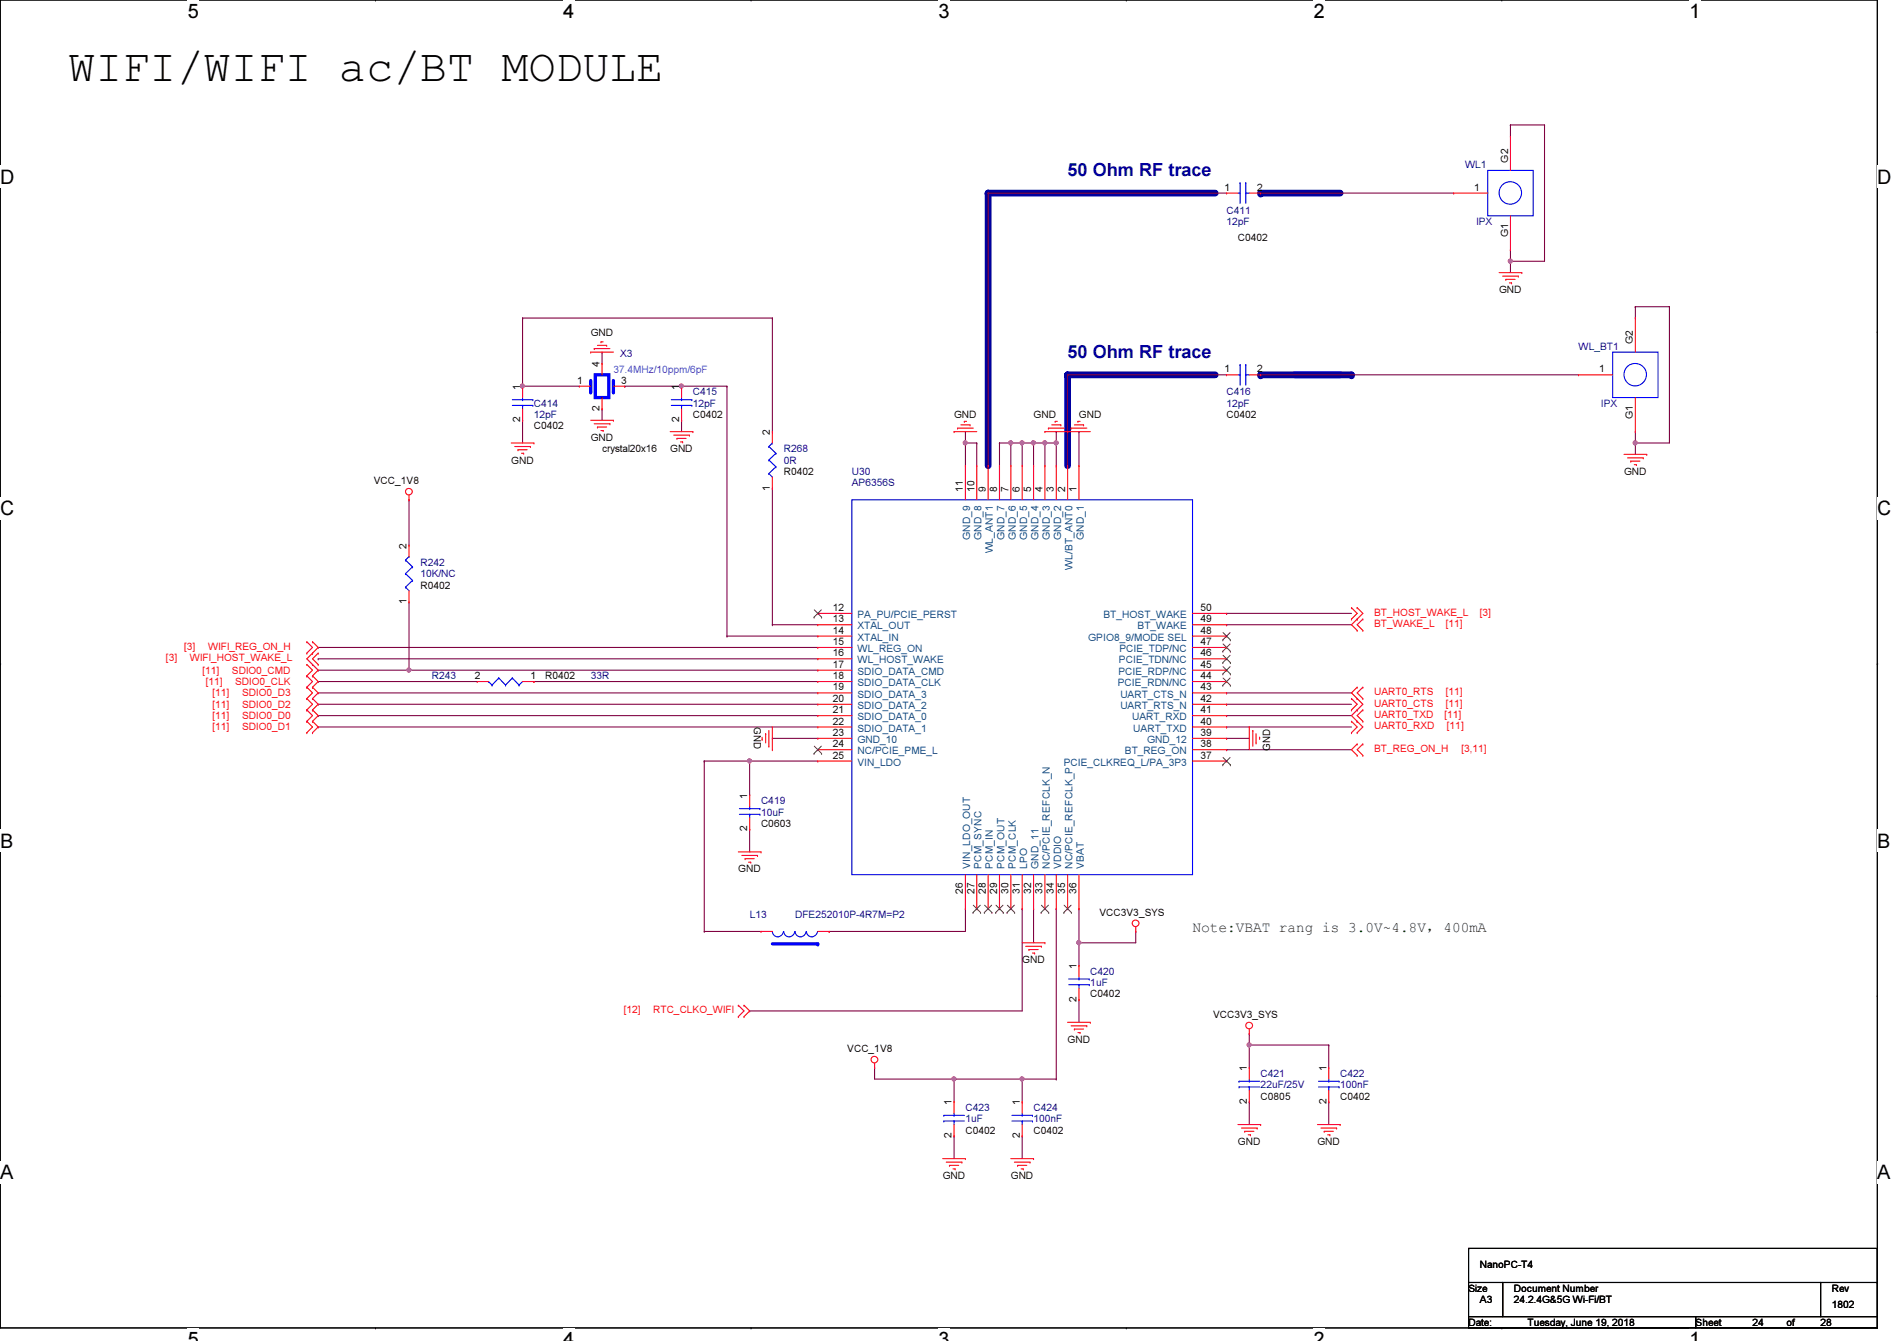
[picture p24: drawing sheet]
<svg xmlns="http://www.w3.org/2000/svg" width="297mm" height="210mm" viewBox="0 0 297 210" stroke-linecap="round" stroke-linejoin="round" font-family="sans-serif">
<defs><g id="words">
<text font-size="7.1" x="10.7" y="12.7">WIFI/WIFI ac/BT MODULE</text>
<g font-size="3.1">
<text x="29.4" y="2.8">5</text>
<text x="88.2" y="2.8">4</text>
<text x="147" y="2.8">3</text>
<text x="205.7" y="2.8">2</text>
<text x="264.5" y="2.8">1</text>
<text x="0" y="28.7">D</text>
<text x="294" y="28.7">D</text>
<text x="0" y="80.7">C</text>
<text x="294" y="80.7">C</text>
<text x="0" y="132.7">B</text>
<text x="294" y="132.7">B</text>
<text x="0" y="184.6">A</text>
<text x="294" y="184.6">A</text>
<text x="29.4" y="210.7">5</text>
<text x="88.2" y="210.7">4</text>
<text x="147" y="210.7">3</text>
<text x="205.7" y="210.7">2</text>
<text x="264.5" y="210.7">1</text>
</g>
<g font-size="2.8" fill="#000080">
<text x="167.2" y="27.5">50 Ohm RF trace</text>
<text x="167.2" y="56">50 Ohm RF trace</text>
</g>
<text font-size="2.3" fill="#004000" x="186.7" y="145.9">Note:VBAT rang is 3.0V~4.8V，400mA</text>
<g font-size="1.6">
<text x="191.7" y="29.8">1</text>
<text x="196.8" y="29.8">2</text>
<text x="230.8" y="29.8">1</text>
<text x="236.1" y="25.4" transform="rotate(-90 236.1 25.4)">G2</text>
<text x="193.8" y="37.7">C0402</text>
<text x="236.1" y="37.2" transform="rotate(-90 236.1 37.2)">G1</text>
<text x="234.7" y="45.9">GND</text>
<text x="92.5" y="52.7">GND</text>
<text x="255.7" y="53.9" transform="rotate(-90 255.7 53.9)">G2</text>
<text x="93.9" y="57.4" transform="rotate(-90 93.9 57.4)">4</text>
<text x="191.7" y="58.3">1</text>
<text x="196.8" y="58.3">2</text>
<text x="250.4" y="58.3">1</text>
<text x="81.4" y="61" transform="rotate(-90 81.4 61)">1</text>
<text x="90.4" y="60.1">1</text>
<text x="93.9" y="64.3" transform="rotate(-90 93.9 64.3)">2</text>
<text x="97.3" y="60.1">3</text>
<text x="106.3" y="61" transform="rotate(-90 106.3 61)">1</text>
<text x="108.5" y="65.4">C0402</text>
<text x="149.4" y="65.4">GND</text>
<text x="161.8" y="65.4">GND</text>
<text x="168.9" y="65.4">GND</text>
<text x="192.1" y="65.4">C0402</text>
<text x="255.7" y="65.6" transform="rotate(-90 255.7 65.6)">G1</text>
<text x="81.4" y="66.1" transform="rotate(-90 81.4 66.1)">2</text>
<text x="83.6" y="67.2">C0402</text>
<text x="92.5" y="69">GND</text>
<text x="94.3" y="70.8">crystal20x16</text>
<text x="104.9" y="70.8">GND</text>
<text x="106.3" y="66.1" transform="rotate(-90 106.3 66.1)">2</text>
<text x="120.6" y="68.1" transform="rotate(-90 120.6 68.1)">2</text>
<text x="58.5" y="75.8">VCC_1V8</text>
<text x="80" y="72.6">GND</text>
<text x="120.6" y="76.8" transform="rotate(-90 120.6 76.8)">1</text>
<text x="122.7" y="74.3">R0402</text>
<text x="150.8" y="77" transform="rotate(-90 150.8 77)">11</text>
<text x="152.6" y="77" transform="rotate(-90 152.6 77)">10</text>
<text x="154.3" y="77" transform="rotate(-90 154.3 77)">9</text>
<text x="156.1" y="77" transform="rotate(-90 156.1 77)">8</text>
<text x="157.9" y="77" transform="rotate(-90 157.9 77)">7</text>
<text x="159.7" y="77" transform="rotate(-90 159.7 77)">6</text>
<text x="161.5" y="77" transform="rotate(-90 161.5 77)">5</text>
<text x="163.2" y="77" transform="rotate(-90 163.2 77)">4</text>
<text x="165" y="77" transform="rotate(-90 165 77)">3</text>
<text x="166.8" y="77" transform="rotate(-90 166.8 77)">2</text>
<text x="168.6" y="77" transform="rotate(-90 168.6 77)">1</text>
<text x="254.3" y="74.3">GND</text>
<text x="63.7" y="85.9" transform="rotate(-90 63.7 85.9)">2</text>
<text x="63.7" y="94.6" transform="rotate(-90 63.7 94.6)">1</text>
<text x="65.8" y="92.1">R0402</text>
<text x="130.4" y="95.6">12</text>
<text x="188" y="95.6">50</text>
<text x="130.4" y="97.4">13</text>
<text x="130.4" y="99.2">14</text>
<text x="130.4" y="101">15</text>
<text x="188" y="101">47</text>
<text x="188" y="99.2">48</text>
<text x="188" y="97.4">49</text>
<text x="74.4" y="106.3">2</text>
<text x="83.1" y="106.3">1</text>
<text x="85.4" y="106.3">R0402</text>
<text x="130.4" y="106.3">18</text>
<text x="130.4" y="104.5">17</text>
<text x="130.4" y="102.7">16</text>
<text x="188" y="106.3">44</text>
<text x="188" y="104.5">45</text>
<text x="188" y="102.7">46</text>
<text x="118" y="113.8" transform="rotate(90 118 113.8)">GND</text>
<text x="130.4" y="113.4">22</text>
<text x="130.4" y="108.1">19</text>
<text x="130.4" y="109.9">20</text>
<text x="130.4" y="111.6">21</text>
<text x="188" y="113.4">40</text>
<text x="188" y="109.9">42</text>
<text x="188" y="108.1">43</text>
<text x="188" y="111.6">41</text>
<text x="130.4" y="118.7">25</text>
<text x="130.4" y="117">24</text>
<text x="130.4" y="115.2">23</text>
<text x="188" y="118.7">37</text>
<text x="188" y="115.2">39</text>
<text x="188" y="117">38</text>
<text x="198.9" y="117.5" transform="rotate(-90 198.9 117.5)">GND</text>
<text x="117" y="125" transform="rotate(-90 117 125)">1</text>
<text x="117" y="130.1" transform="rotate(-90 117 130.1)">2</text>
<text x="119.2" y="129.5">C0603</text>
<text x="115.6" y="136.6">GND</text>
<text x="150.8" y="139.9" transform="rotate(-90 150.8 139.9)">26</text>
<text x="152.6" y="139.9" transform="rotate(-90 152.6 139.9)">27</text>
<text x="154.3" y="139.9" transform="rotate(-90 154.3 139.9)">28</text>
<text x="156.1" y="139.9" transform="rotate(-90 156.1 139.9)">29</text>
<text x="157.9" y="139.9" transform="rotate(-90 157.9 139.9)">30</text>
<text x="159.7" y="139.9" transform="rotate(-90 159.7 139.9)">31</text>
<text x="161.5" y="139.9" transform="rotate(-90 161.5 139.9)">32</text>
<text x="163.2" y="139.9" transform="rotate(-90 163.2 139.9)">33</text>
<text x="165" y="139.9" transform="rotate(-90 165 139.9)">34</text>
<text x="166.8" y="139.9" transform="rotate(-90 166.8 139.9)">35</text>
<text x="168.6" y="139.9" transform="rotate(-90 168.6 139.9)">36</text>
<text x="172.2" y="143.3">VCC3V3_SYS</text>
<text x="160.1" y="150.8">GND</text>
<text x="168.6" y="151.7" transform="rotate(-90 168.6 151.7)">1</text>
<text x="168.6" y="156.8" transform="rotate(-90 168.6 156.8)">2</text>
<text x="170.7" y="156.1">C0402</text>
<text x="189.9" y="159.3">VCC3V3_SYS</text>
<text x="132.7" y="164.7">VCC_1V8</text>
<text x="167.2" y="163.2">GND</text>
<text x="195.2" y="167.7" transform="rotate(-90 195.2 167.7)">1</text>
<text x="207.7" y="167.7" transform="rotate(-90 207.7 167.7)">1</text>
<text x="149" y="173" transform="rotate(-90 149 173)">1</text>
<text x="159.7" y="173" transform="rotate(-90 159.7 173)">1</text>
<text x="195.2" y="172.8" transform="rotate(-90 195.2 172.8)">2</text>
<text x="197.4" y="172.1">C0805</text>
<text x="207.7" y="172.8" transform="rotate(-90 207.7 172.8)">2</text>
<text x="209.8" y="172.1">C0402</text>
<text x="149" y="178.1" transform="rotate(-90 149 178.1)">2</text>
<text x="151.2" y="177.5">C0402</text>
<text x="159.7" y="178.1" transform="rotate(-90 159.7 178.1)">2</text>
<text x="161.8" y="177.5">C0402</text>
<text x="193.8" y="179.2">GND</text>
<text x="206.3" y="179.2">GND</text>
<text x="147.6" y="184.6">GND</text>
<text x="158.3" y="184.6">GND</text>
<text x="230" y="202.2">Size</text>
<text x="231.7" y="198.5">NanoPC-T4</text>
<text x="231.7" y="204">A3</text>
<text x="237.1" y="204">24.2.4G&amp;5G Wi-Fi/BT</text>
<text x="237.1" y="202.2">Document Number</text>
<text x="286.8" y="202.2">Rev</text>
<text x="230" y="207.5">Date:</text>
<text x="239.2" y="207.5">Tuesday, June 19, 2018</text>
<text x="265.5" y="207.5">Sheet</text>
<text x="274.4" y="207.5">24</text>
<text x="279.7" y="207.5">of</text>
<text x="285.1" y="207.5">28</text>
<text x="286.8" y="204.7">1802</text>
</g>
<g font-size="1.6" fill="#000080">
<text x="229.4" y="26.3">WL1</text>
<text x="192.1" y="33.4">C411</text>
<text x="192.1" y="35.2">12pF</text>
<text x="231.2" y="35.2">IPX</text>
<text x="97.1" y="55.8">X3</text>
<text x="247.2" y="54.8">WL_BT1</text>
<text x="83.6" y="63.7">C414</text>
<text x="83.6" y="65.4">12pF</text>
<text x="108.5" y="61.9">C415</text>
<text x="108.5" y="63.7">12pF</text>
<text x="192.1" y="61.9">C416</text>
<text x="192.1" y="63.7">12pF</text>
<text x="250.7" y="63.7">IPX</text>
<text x="122.7" y="70.8">R268</text>
<text x="122.7" y="72.6">0R</text>
<text x="133.4" y="74.3">U30</text>
<text x="133.4" y="76.1">AP6356S</text>
<text x="65.8" y="88.6">R242</text>
<text x="65.8" y="90.3">10K/NC</text>
<text x="67.6" y="106.3">R243</text>
<text x="92.5" y="106.3">33R</text>
<text x="119.2" y="125.9">C419</text>
<text x="119.2" y="127.7">10uF</text>
<text x="117.4" y="143.7">L13</text>
<text x="124.5" y="143.7">DFE252010P-4R7M=P2</text>
<text x="170.7" y="152.6">C420</text>
<text x="170.7" y="154.3">1uF</text>
<text x="151.2" y="173.9">C423</text>
<text x="161.8" y="173.9">C424</text>
<text x="197.4" y="168.6">C421</text>
<text x="197.4" y="170.3">22uF/25V</text>
<text x="209.8" y="168.6">C422</text>
<text x="209.8" y="170.3">100nF</text>
<text x="151.2" y="175.7">1uF</text>
<text x="161.8" y="175.7">100nF</text>
</g>
<text font-size="1.6" fill="#8000ff" x="96.1" y="58.3">37.4MHz/10ppm/6pF</text>
<g font-size="1.6" fill="#004080">
<text x="151.9" y="84.5" transform="rotate(-90 151.9 84.5)">GND_9</text>
<text x="153.7" y="84.5" transform="rotate(-90 153.7 84.5)">GND_8</text>
<text x="155.5" y="86.6" transform="rotate(-90 155.5 86.6)">WL_ANT1</text>
<text x="157.3" y="84.5" transform="rotate(-90 157.3 84.5)">GND_7</text>
<text x="159" y="84.5" transform="rotate(-90 159 84.5)">GND_6</text>
<text x="160.8" y="84.5" transform="rotate(-90 160.8 84.5)">GND_5</text>
<text x="162.6" y="84.5" transform="rotate(-90 162.6 84.5)">GND_4</text>
<text x="164.4" y="84.5" transform="rotate(-90 164.4 84.5)">GND_3</text>
<text x="166.2" y="84.5" transform="rotate(-90 166.2 84.5)">GND_2</text>
<text x="167.9" y="89.2" transform="rotate(-90 167.9 89.2)">WL/BT_ANT0</text>
<text x="169.7" y="84.5" transform="rotate(-90 169.7 84.5)">GND_1</text>
<text x="134.3" y="98.5">XTAL_OUT</text>
<text x="134.3" y="100.3">XTAL_IN</text>
<text x="134.3" y="96.7">PA_PU/PCIE_PERST</text>
<text x="170.4" y="100.3">GPIO8_9/MODE SEL</text>
<text x="172.8" y="96.7">BT_HOST_WAKE</text>
<text x="178.1" y="98.5">BT_WAKE</text>
<text x="134.3" y="107.4">SDIO_DATA_CLK</text>
<text x="134.3" y="105.6">SDIO_DATA_CMD</text>
<text x="134.3" y="103.8">WL_HOST_WAKE</text>
<text x="134.3" y="102.1">WL_REG_ON</text>
<text x="175" y="107.4">PCIE_RDN/NC</text>
<text x="175.1" y="105.6">PCIE_RDP/NC</text>
<text x="175.2" y="103.8">PCIE_TDN/NC</text>
<text x="175.3" y="102.1">PCIE_TDP/NC</text>
<text x="134.3" y="109.2">SDIO_DATA_3</text>
<text x="134.3" y="111">SDIO_DATA_2</text>
<text x="134.3" y="112.7">SDIO_DATA_0</text>
<text x="175.4" y="111">UART_RTS_N</text>
<text x="175.4" y="109.2">UART_CTS_N</text>
<text x="177.3" y="112.7">UART_RXD</text>
<text x="134.3" y="119.8">VIN_LDO</text>
<text x="134.3" y="114.5">SDIO_DATA_1</text>
<text x="134.3" y="118.1">NC/PCIE_PME_L</text>
<text x="134.3" y="116.3">GND_10</text>
<text x="166.6" y="119.8">PCIE_CLKREQ_L/PA_3P3</text>
<text x="176.1" y="118.1">BT_REG_ON</text>
<text x="177.5" y="114.5">UART_TXD</text>
<text x="179.6" y="116.3">GND_12</text>
<text x="151.9" y="136" transform="rotate(-90 151.9 136)">VIN_LDO_OUT</text>
<text x="153.7" y="136" transform="rotate(-90 153.7 136)">PCM_SYNC</text>
<text x="155.5" y="136" transform="rotate(-90 155.5 136)">PCM_IN</text>
<text x="157.3" y="136" transform="rotate(-90 157.3 136)">PCM_OUT</text>
<text x="159" y="136" transform="rotate(-90 159 136)">PCM_CLK</text>
<text x="160.8" y="136" transform="rotate(-90 160.8 136)">LPO</text>
<text x="162.6" y="136" transform="rotate(-90 162.6 136)">GND_11</text>
<text x="164.4" y="136" transform="rotate(-90 164.4 136)">NC/PCIE_REFCLK_N</text>
<text x="166.2" y="136" transform="rotate(-90 166.2 136)">VDDIO</text>
<text x="167.9" y="136" transform="rotate(-90 167.9 136)">NC/PCIE_REFCLK_P</text>
<text x="169.7" y="136" transform="rotate(-90 169.7 136)">VBAT</text>
</g>
<g font-size="1.6" fill="#f00">
<text x="28.8" y="101.7">[3]</text>
<text x="32.6" y="101.7">WIFI_REG_ON_H</text>
<text x="215.2" y="98.2">BT_WAKE_L</text>
<text x="215.2" y="96.4">BT_HOST_WAKE_L</text>
<text x="226.4" y="98.2">[11]</text>
<text x="231.7" y="96.4">[3]</text>
<text x="26" y="103.5">[3]</text>
<text x="29.7" y="103.5">WIFI_HOST_WAKE_L</text>
<text x="31.7" y="105.5">[11]</text>
<text x="32.2" y="107.2">[11]</text>
<text x="36.3" y="105.5">SDIO0_CMD</text>
<text x="36.8" y="107.2">SDIO0_CLK</text>
<text x="33.3" y="112.6">[11]</text>
<text x="33.3" y="110.8">[11]</text>
<text x="33.3" y="109">[11]</text>
<text x="37.9" y="112.6">SDIO0_D0</text>
<text x="37.9" y="110.8">SDIO0_D2</text>
<text x="37.9" y="109">SDIO0_D3</text>
<text x="215.2" y="108.8">UART0_RTS</text>
<text x="215.2" y="110.6">UART0_CTS</text>
<text x="215.2" y="112.4">UART0_TXD</text>
<text x="226.2" y="112.4">[11]</text>
<text x="226.4" y="108.8">[11]</text>
<text x="226.4" y="110.6">[11]</text>
<text x="33.3" y="114.3">[11]</text>
<text x="37.9" y="114.3">SDIO0_D1</text>
<text x="215.2" y="117.7">BT_REG_ON_H</text>
<text x="215.2" y="114.2">UART0_RXD</text>
<text x="226.6" y="114.2">[11]</text>
<text x="228.9" y="117.7">[3,11]</text>
<text x="97.7" y="158.6">[12]</text>
<text x="102.3" y="158.6">RTC_CLKO_WIFI</text>
</g>
</g></defs>
<path d="M0 0h294v207.9h-294z" fill="none" stroke="#000" stroke-width=".17"/>
<g fill="#fff">
<path d="M29.4 0h1.8v3.5h-1.8z"/>
<path d="M29.4 207.9h1.8v2h-1.8z"/>
</g>
<path d="M58.8 0h.1M58.8 207.9h.1" fill="none" stroke="#000" stroke-width=".17"/>
<g fill="#fff">
<path d="M88.2 0h1.7v3.5h-1.7z"/>
<path d="M88.2 207.9h1.7v2h-1.7z"/>
</g>
<path d="M117.6 0h.1M117.6 207.9h.1" fill="none" stroke="#000" stroke-width=".17"/>
<g fill="#fff">
<path d="M147 0h1.7v3.5h-1.7z"/>
<path d="M147 207.9h1.7v2h-1.7z"/>
</g>
<path d="M176.4 0h.1M176.4 207.9h.1" fill="none" stroke="#000" stroke-width=".17"/>
<g fill="#fff">
<path d="M205.7 0h1.8v3.5h-1.8z"/>
<path d="M205.7 207.9h1.8v2h-1.8z"/>
</g>
<path d="M235.2 0h.1M235.2 207.9h.1" fill="none" stroke="#000" stroke-width=".17"/>
<g fill="#fff">
<path d="M264.5 0h1.8v3.5h-1.8z"/>
<path d="M264.5 207.9h1.8v2h-1.8z"/>
<path d="M0 26h2.3v3.4h-2.3z"/>
<path d="M294 26h2.2v3.4h-2.2z"/>
<path d="M0 77.9h2.3v3.5h-2.3z"/>
<path d="M294 77.9h2.2v3.5h-2.2z"/>
</g>
<path d="M0 51.9h.1M294 51.9h.1" fill="none" stroke="#000" stroke-width=".17"/>
<g fill="#fff">
<path d="M0 129.9h2.1v3.4h-2.1z"/>
<path d="M294 129.9h2v3.4h-2z"/>
</g>
<path d="M0 103.9h.1M294 103.9h.1" fill="none" stroke="#000" stroke-width=".17"/>
<path d="M0 103.9h.1M294 103.9h.1" fill="none" stroke="#000" stroke-width=".16"/>
<g fill="#fff">
<path d="M0 181.8h2.1v3.5h-2.1z"/>
<path d="M294 181.8h2v3.5h-2z"/>
</g>
<path d="M0 155.9h.1M294 155.9h.1" fill="none" stroke="#000" stroke-width=".17"/>
<path d="M197.4 30.2h12.4" fill="none" stroke="#0000a0" stroke-width="1.1"/>
<circle cx="197.4" cy="30.2" r=".53" fill="#0000a0"/>
<path d="M154.7 30.2h35.6" fill="none" stroke="#0000a0" stroke-width="1.1"/>
<circle cx="154.7" cy="30.2" r=".53" fill="#0000a0"/>
<path d="M167.2 58.7v14.2" fill="none" stroke="#0000a0" stroke-width="1.1"/>
<circle cx="167.2" cy="58.7" r=".53" fill="#0000a0"/>
<path d="M167.2 58.7h23.1" fill="none" stroke="#0000a0" stroke-width="1.1"/>
<circle cx="167.2" cy="58.7" r=".53" fill="#0000a0"/>
<path d="M197.4 58.7h12.4" fill="none" stroke="#0000a0" stroke-width="1.1"/>
<circle cx="197.4" cy="58.7" r=".53" fill="#0000a0"/>
<path d="M154.7 30.2v42.7" fill="none" stroke="#0000a0" stroke-width="1.1"/>
<circle cx="154.7" cy="30.2" r=".53" fill="#0000a0"/>
<path d="M202.7 58.7h8.9" fill="none" stroke="#0000a0" stroke-width="1.1"/>
<circle cx="211.6" cy="58.7" r=".53" fill="#0000a0"/>
<g fill="none" stroke="#800040" stroke-width=".17">
<path d="M154.7 30.2h.1M154.7 30.2h37.4M154.7 30.2v42.7M156.5 69.3h.1M156.5 69.3v3.6M156.5 69.3h1.8M113.8 99.6h.1M113.8 99.6h14.3M192.1 97.8h.1M192.1 96h.1M192.1 97.8h19.5M192.1 96h19.5"/>
<path d="M168.9 156.5h.1M168.9 147.6h.1M168.9 147.6v3.5M168.9 156.5v3.5"/>
</g>
<circle cx="158.3" cy="69.3" r=".32" fill="#f0f"/>
<circle cx="158.3" cy="69.3" r=".32" fill="none" stroke="#f0f" stroke-width=".17"/>
<path d="M165.4 69.3h.1M165.4 69.3v3.6M195.6 163.6h.1M195.6 163.6v3.5M195.6 163.6h12.5" fill="none" stroke="#800040" stroke-width=".17"/>
<circle cx="195.6" cy="163.5" r=".32" fill="#f0f"/>
<circle cx="195.6" cy="163.5" r=".32" fill="none" stroke="#f0f" stroke-width=".17"/>
<path d="M163.6 69.3h.1M163.6 69.3v3.6M163.6 69.3h1.8M195.6 172.5h.1M195.6 172.5v3.5M208.1 172.5h.1M208.1 172.5v3.5" fill="none" stroke="#800040" stroke-width=".17"/>
<circle cx="165.4" cy="69.3" r=".32" fill="#f0f"/>
<circle cx="165.4" cy="69.3" r=".32" fill="none" stroke="#f0f" stroke-width=".17"/>
<circle cx="163.6" cy="69.3" r=".32" fill="#f0f"/>
<circle cx="163.6" cy="69.3" r=".32" fill="none" stroke="#f0f" stroke-width=".17"/>
<path d="M161.8 69.3h.1M161.8 69.3v3.6M120.9 97.8h.1M120.9 97.8h7.2" fill="none" stroke="#800040" stroke-width=".17"/>
<circle cx="161.8" cy="69.3" r=".32" fill="#f0f"/>
<circle cx="161.8" cy="69.3" r=".32" fill="none" stroke="#f0f" stroke-width=".17"/>
<path d="M160.1 69.3h.1M160.1 69.3v3.6M161.8 69.3h.1M161.8 69.3h1.8" fill="none" stroke="#800040" stroke-width=".17"/>
<circle cx="160" cy="69.3" r=".32" fill="#f0f"/>
<circle cx="160" cy="69.3" r=".32" fill="none" stroke="#f0f" stroke-width=".17"/>
<g fill="none" stroke="#800040" stroke-width=".17">
<path d="M167.2 58.7h.1M167.2 58.7h24.9M167.2 58.7v14.2M151.2 67.6h.1M151.2 67.6v1.7M158.3 69.3h.1M158.3 69.3h3.5M158.3 69.3v3.6M160.1 69.3h.1M165.4 67.6h.1M165.4 67.6v1.7M168.9 67.6h.1"/>
<path d="M168.9 67.6v5.3M117.4 129.8h.1M117.4 129.8v3.5M151.2 142.2h.1M151.2 142.2v3.6M161.8 142.2h.1M161.8 142.2v5.4M168.9 147.6h.1M177.8 145.8h.1M177.8 145.8v1.8h-8.9M149.4 177.8h.1M149.4 177.8v3.6"/>
<path d="M160.1 177.8h.1M160.1 177.8v3.6M195.6 161.8h.1M195.6 161.8v1.8M208.1 163.6h.1M208.1 163.6v3.5"/>
</g>
<circle cx="151.1" cy="69.3" r=".32" fill="#f0f"/>
<circle cx="151.1" cy="69.3" r=".32" fill="none" stroke="#f0f" stroke-width=".17"/>
<g fill="none" stroke="#800040" stroke-width=".17">
<path d="M151.2 69.3h.1M151.2 69.3h1.7M151.2 69.3v3.6M152.9 69.3h.1M152.9 69.3v3.6M49.8 101.3h.1M49.8 103.1h.1M49.8 110.2h.1M49.8 108.5h.1M49.8 112h.1M49.8 113.8h.1M49.8 101.3h78.3"/>
<path d="M49.8 103.1h78.3M49.8 110.2h78.3M49.8 108.5h78.3M49.8 112h78.3M49.8 113.8h78.3M64 104.9h.1M64 104.9h64.1M83.6 106.7h.1M83.6 106.7h44.5M110.3 119.1h.1M110.3 119.1v26.7M110.3 119.1h17.8"/>
<path d="M117.4 119.1h.1M117.4 119.1v5.4M120.9 115.6h.1M120.9 115.6h7.2M110.3 145.8h.1M110.3 145.8h8.9"/>
</g>
<circle cx="117.4" cy="119.1" r=".32" fill="#f0f"/>
<circle cx="117.4" cy="119.1" r=".32" fill="none" stroke="#f0f" stroke-width=".17"/>
<path d="M117.4 158.2h.1M160.1 142.2h.1M160.1 142.2v16h-42.7M165.4 142.2h.1M165.4 142.2v26.7M168.9 142.2h.1M168.9 142.2v5.4" fill="none" stroke="#800040" stroke-width=".17"/>
<circle cx="168.9" cy="147.5" r=".32" fill="#f0f"/>
<circle cx="168.9" cy="147.5" r=".32" fill="none" stroke="#f0f" stroke-width=".17"/>
<g fill="none" stroke="#800040" stroke-width=".17">
<path d="M192.1 117.3h.1M192.1 115.6h.1M192.1 112h.1M192.1 113.8h.1M192.1 110.2h.1M192.1 108.5h.1M192.1 117.3h19.5M192.1 115.6h3.5M192.1 112h19.5M192.1 113.8h19.5M192.1 110.2h19.5M192.1 108.5h19.5"/>
<path d="M129.8 145.8h.1M129.8 145.8h21.4M136.9 167.1h.1M136.9 167.1v1.8h12.5M149.4 168.9h.1M149.4 168.9v3.6"/>
</g>
<circle cx="149.4" cy="168.9" r=".32" fill="#f0f"/>
<circle cx="149.4" cy="168.9" r=".32" fill="none" stroke="#f0f" stroke-width=".17"/>
<path d="M81.8 49.8h.1M81.8 49.8v10.7M81.8 65.8h.1M81.8 65.8v3.5M106.7 65.8h.1M106.7 65.8v1.8M160.1 168.9h.1M160.1 168.9v3.6" fill="none" stroke="#800040" stroke-width=".17"/>
<circle cx="81.8" cy="60.4" r=".32" fill="#f0f"/>
<circle cx="81.8" cy="60.4" r=".32" fill="none" stroke="#f0f" stroke-width=".17"/>
<path d="M81.8 49.8h.1M81.8 49.8h39.1M81.8 60.5h.1M81.8 60.5h8.9M106.7 60.5h.1M106.7 60.5h7.1M120.9 76.5h.1M120.9 76.5v21.3" fill="none" stroke="#800040" stroke-width=".17"/>
<circle cx="106.7" cy="60.4" r=".32" fill="#f0f"/>
<circle cx="106.7" cy="60.4" r=".32" fill="none" stroke="#f0f" stroke-width=".17"/>
<path d="M64 78.2h.1M64 78.2v7.1M113.8 60.5h.1M113.8 60.5v39.1M64 94.2v10.7M64 104.9h.1" fill="none" stroke="#800040" stroke-width=".17"/>
<circle cx="64" cy="104.9" r=".32" fill="#f0f"/>
<circle cx="64" cy="104.9" r=".32" fill="none" stroke="#f0f" stroke-width=".17"/>
<path d="M236.5 19.6h.1M236.5 19.6v1.7M236.5 19.6h5.3M241.8 19.6h.1M241.8 19.6v21.3h-5.3M236.5 40.9h.1M236.5 40.9v1.8M49.8 104.9h.1M49.8 104.9h14.2" fill="none" stroke="#800040" stroke-width=".17"/>
<circle cx="236.5" cy="40.9" r=".32" fill="#f0f"/>
<circle cx="236.5" cy="40.9" r=".32" fill="none" stroke="#f0f" stroke-width=".17"/>
<path d="M256.1 48h.1M256.1 48v1.8M256.1 48h5.3M261.4 48h.1M261.4 48v21.3h-5.3M256.1 69.3h.1M256.1 69.3v1.8" fill="none" stroke="#800040" stroke-width=".17"/>
<circle cx="256" cy="69.3" r=".32" fill="#f0f"/>
<circle cx="256" cy="69.3" r=".32" fill="none" stroke="#f0f" stroke-width=".17"/>
<g fill="none" stroke="#800040" stroke-width=".17">
<path d="M197.4 30.2h.1M197.4 30.2h30.2M236.5 39.1h.1M236.5 39.1v1.8M94.3 55.1h.1M94.3 55.1v1.8M120.9 49.8h.1M120.9 49.8v17.8M197.4 58.7h.1M197.4 58.7h49.8M94.3 64h.1M94.3 64v1.8"/>
<path d="M97.8 60.5h.1M97.8 60.5h8.9M256.1 67.6h.1M256.1 67.6v1.7M49.8 106.7h.1M49.8 106.7h24.9M149.4 168.9h16M160.1 168.9h.1M165.4 168.9h.1"/>
</g>
<circle cx="160" cy="168.9" r=".32" fill="#f0f"/>
<circle cx="160" cy="168.9" r=".32" fill="none" stroke="#f0f" stroke-width=".17"/>
<g fill="none" stroke="#f00" stroke-width=".17">
<path d="M92.5 55.1h.1M92.5 55.1h3.6M93 54.6h.1M93 54.6h2.5M93.6 54.1h1.4M94.1 53.5h.1M94.1 53.5h.3M95 54.1h.1M192.1 58.7h.1M192.1 58.7h1.7M195.6 58.7h1.8M197.4 58.7h.1"/>
<path d="M234.7 42.7h3.6M235.3 43.2h2.4M235.8 43.7h.1M235.8 43.7h1.4M236.3 44.3h.4M236.7 44.3h.1M237.7 43.2h.1M238.3 42.7h.1M64 78.2h.1M64 77.5v.7M80 69.3h3.6M80.6 69.9h2.5"/>
<path d="M81.1 70.4h.1M81.1 70.4h1.4M81.7 71h.3M82 71h.1M83.1 69.9h.1M83.6 69.3h.1M92.5 65.8h3.6M93 66.3h2.5M93.6 66.8h.1M93.6 66.8h1.4M94.1 67.4h.3M94.4 67.4h.1"/>
<path d="M95.5 66.3h.1M96.1 65.8h.1M104.9 67.6h3.6M105.5 68.1h2.4M106 68.6h.1M106 68.6h1.4M106.5 69.2h.4M106.9 69.2h.1M107.9 68.1h.1M108.5 67.6h.1M149.4 67.6h.1M149.4 67.6h3.5"/>
<path d="M149.9 67h.1M149.9 67h2.5M150.4 66.5h1.5M151 66h.1M151 66h.3M151.9 66.5h.1M163.6 67.6h.1M163.6 67.6h7.1M164.2 67h.1M164.2 67h2.4M164.7 66.5h1.4M165.2 66h.1"/>
<path d="M165.2 66h.4M166.1 66.5h.1M167.2 67.6h.1M167.7 67h.1M167.7 67h2.5M168.2 66.5h1.5M168.8 66h.1M168.8 66h.3M169.7 66.5h.1M254.3 71.1h3.5M254.8 71.7h2.5M255.4 72.2h.1"/>
<path d="M255.4 72.2h1.4M255.9 72.7h.3M256.2 72.7h.1M257.3 71.7h.1M257.8 71.1h.1M211.6 96.9h.1M211.6 95.1h.1M211.6 95.1l.9 .9-.9 .9M212.5 96.9h.1M212.5 98.7h.1M212.5 95.1h.1M212.5 95.1l.9 .9-1.8 1.8 .9 .9"/>
<path d="M213.4 98.7h.1M213.4 96.9h.1M213.4 96.9l-.9 .9 .9 .9M48 112.9h.1M48 111.1h.1M48 114.7h.1M48 109.3h.1M48 107.6h.1M48 105.8h.1M48 104h.1M48 102.2h.1M48 100.5h.1"/>
<path d="M48 111.1l.9 .9-.9 .9M48 112.9l.9 .9-.9 .9M48 109.3l.9 .9-.9 .9M48 107.6l.9 .9-.9 .8M48 104l.9 .9-.9 .9M48 105.8l.9 .9-.9 .9M48 100.5l.9 .8-.9 .9M48.9 111.1h.1M48.9 112.9h.1M48.9 114.7h.1M48.9 109.3h.1M48.9 107.6h.1"/>
<path d="M48.9 104h.1M48.9 105.8h.1M48.9 100.5h.1M48.9 102.2h.1M48.9 111.1l.9 .9-.9 .9M48.9 112.9l.9 .9-.9 .9M48.9 109.3l.9 .9-.9 .9M48.9 107.6l.9 .9-.9 .8M48.9 100.5l.9 .8-1.8 1.8 1.8 1.8-.9 .9M48.9 105.8l.9 .9-.9 .9M49.8 104h.1M49.8 102.2h.1"/>
<path d="M49.8 102.2l-.9 .9 .9 .9M119.3 115.7h.1M119.3 115.4v.3M119.9 114.9h.1M119.9 114.9v1.4M120.4 116.8h.1M120.4 114.3v2.5M120.9 117.3h.1M120.9 113.8v3.5M195.6 113.8h.1M195.6 113.8v3.5M196.2 114.3h.1"/>
<path d="M196.2 114.3v2.5M196.7 116.3h.1M196.7 114.9v1.4M197.2 115.4h.1M197.2 115.4v.3M211.6 111.1h.1M211.6 109.3h.1M211.6 114.7h.1M211.6 112.9h.1M211.6 109.3l.9 .9-.9 .9M211.6 112.9l.9 .9-.9 .9M212.5 116.5h.1"/>
<path d="M212.5 118.2h.1M212.5 107.6h.1M212.5 109.3h.1M212.5 111.1h.1M212.5 112.9h.1M212.5 114.7h.1M212.5 116.5l-.9 .8 .9 .9M212.5 107.6l-.9 .9 1.8 1.7-1.8 1.8 1.8 1.8-.9 .9M213.4 118.2h.1M213.4 116.5h.1M213.4 109.3h.1M213.4 107.6h.1"/>
<path d="M213.4 112.9h.1M213.4 111.1h.1M213.4 116.5l-.9 .8 .9 .9M213.4 107.6l-.9 .9 .9 .8M213.4 111.1l-.9 .9 .9 .9M115.6 133.3h3.6M116.2 133.9h2.4M116.7 134.4h.1M116.7 134.4h1.4M117.2 135h.4M117.4 124.5h.1M117.4 129.8h.1"/>
<path d="M117.4 124.5v1.7M117.4 128v1.8M117.6 135h.1M118.6 133.9h.1M119.2 133.3h.1M115.6 157.4h.1M115.6 159.1h.1M115.6 157.4l.9 .8-.9 .9M116.5 159.1h.1M116.5 157.4h.1M116.5 157.4l.9 .8-.9 .9M160.1 147.6h3.5"/>
<path d="M160.6 148.1h2.5M161.1 148.6h.1M161.1 148.6h1.5M161.7 149.2h.3M162 149.2h.1M163.1 148.1h.1M163.6 147.6h.1M177.8 145.8h.1M177.8 145.1v.7M136.9 167.1h.1M136.9 166.4v.7M167.2 160h3.5"/>
<path d="M167.7 160.6h2.5M168.2 161.1h.1M168.2 161.1h1.5M168.8 161.6h.3M169.1 161.6h.1M170.2 160.6h.1M170.7 160h.1M193.8 176h3.6M194.4 176.6h2.4M194.9 177.1h.1M194.9 177.1h1.4M195.4 177.6h.4"/>
<path d="M195.6 161.8h.1M195.6 161.1v.7M195.8 177.6h.1M196.8 176.6h.1M197.4 176h.1M206.3 176h3.5M206.8 176.6h2.5M207.3 177.1h.1M207.3 177.1h1.5M207.9 177.6h.3M208.1 167.1h.1M208.1 172.5h.1"/>
<path d="M208.1 167.1v1.8M208.1 170.7v1.8M208.2 177.6h.1M209.3 176.6h.1M209.8 176h.1M147.6 181.4h3.6M148.2 181.9h2.4M148.7 182.4h.1M148.7 182.4h1.4M149.2 183h.4M149.6 183h.1M150.6 181.9h.1"/>
<path d="M151.2 181.4h.1M158.3 181.4h3.5M158.8 181.9h2.5M159.3 182.4h.1M159.3 182.4h1.5M159.9 183h.3M160.2 183h.1M161.3 181.9h.1M161.8 181.4h.1"/>
<circle cx="64" cy="77" r=".52"/>
<circle cx="177.8" cy="144.5" r=".52"/>
<circle cx="136.9" cy="165.9" r=".52"/>
<circle cx="195.6" cy="160.5" r=".52"/>
</g>
<path d="M230 195.4h.1M230 195.4v5.3M230 195.4h64M294 195.4h.1M294 195.4v5.3M230 200.7h5.3v5.4h-5.3zM230 206.1h35.5v1.8h-35.5zM235.3 200.7h49.8v5.4h-49.8zM265.5 206.1h28.5v1.8h-28.5zM285.1 200.7h8.9v5.4h-8.9zM294 200.7h.1" fill="none" stroke="#000" stroke-width=".17"/>
<g fill="none" stroke="#00f" stroke-width=".17">
<path d="M193.8 58.7h.4M194.2 58.7h.1M194.2 57.1h.1M194.2 57.1v3.2M195.1 57.1h.1M195.1 58.7h.1M195.1 58.7h.5M195.1 57.1v3.2M115.8 127.5h3.2M115.8 126.6h3.2M117.4 126.6h.1M117.4 127.5h.1"/>
<path d="M117.4 126.2v.4M117.4 127.5v.5M119 127.5h.1M119 126.6h.1M120.9 145.8a.87 .87 0 0 0 .9 .8 .87 .87 0 0 0 .9-.8M122.7 145.8a.87 .87 0 0 0 .9 .8 .87 .87 0 0 0 .9-.8M124.5 145.8a.87 .87 0 0 0 .9 .8 .87 .87 0 0 0 .8-.8M126.3 145.8a.87 .87 0 0 0 .8 .8 .87 .87 0 0 0 .9-.8M206.5 170.1h3.2M206.5 169.2h3.2M208.1 169.2h.1M208.1 170.1h.1"/>
<path d="M208.1 168.9v.3M208.1 170.1v.6M209.7 170.1h.1M209.7 169.2h.1"/>
</g>
<path d="M120.9 147.7h7.2" fill="none" stroke="#00f" stroke-width=".51"/>
<circle cx="128.1" cy="147.7" r=".25" fill="#00f"/>
<g fill="none" stroke="#f00" stroke-width=".17">
<path d="M192.1 30.2h.1M192.1 30.2h1.7M195.6 30.2h1.8M197.4 30.2h.1M120.9 76.5h.1M120.9 67.6h.1M120.9 67.6v1.7M120.9 74.7v1.8M151.2 72.9h.1M151.2 72.9v5.3M152.9 72.9h.1M152.9 72.9v5.3"/>
<path d="M154.7 72.9h.1M154.7 72.9v5.3M156.5 72.9h.1M156.5 72.9v5.3M158.3 72.9h.1M158.3 72.9v5.3M160.1 72.9h.1M160.1 72.9v5.3M161.8 72.9h.1M161.8 72.9v5.3M163.6 72.9h.1M163.6 72.9v5.3"/>
<path d="M165.4 72.9h.1M165.4 72.9v5.3M167.2 72.9h.1M167.2 72.9v5.3M168.9 72.9h.1M168.9 72.9v5.3M128.1 97.8h.1M128.1 99.6h.1M128.1 96h.1M128.1 97.8h5.3M128.1 99.6h5.3M128.1 96h5.3"/>
<path d="M186.7 97.8h5.4M186.7 99.6h5.4M186.7 96h5.4M192.1 99.6h.1M192.1 97.8h.1M192.1 96h.1M128.1 119.1h.1M128.1 113.8h.1M128.1 117.3h.1M128.1 106.7h.1M128.1 104.9h.1M128.1 103.1h.1"/>
<path d="M128.1 108.5h.1M128.1 101.3h.1M128.1 110.2h.1M128.1 112h.1M128.1 115.6h.1M128.1 119.1h5.3M128.1 115.6h5.3M128.1 117.3h5.3M128.1 113.8h5.3M128.1 106.7h5.3M128.1 104.9h5.3M128.1 103.1h5.3"/>
<path d="M128.1 108.5h5.3M128.1 101.3h5.3M128.1 110.2h5.3M128.1 112h5.3M186.7 119.1h5.4M186.7 115.6h5.4M186.7 117.3h5.4M186.7 113.8h5.4M186.7 106.7h5.4M186.7 104.9h5.4M186.7 103.1h5.4M186.7 108.5h5.4"/>
<path d="M186.7 101.3h5.4M186.7 110.2h5.4M186.7 112h5.4M192.1 119.1h.1M192.1 115.6h.1M192.1 117.3h.1M192.1 113.8h.1M192.1 110.2h.1M192.1 108.5h.1M192.1 112h.1M192.1 106.7h.1M192.1 104.9h.1"/>
<path d="M192.1 103.1h.1M192.1 101.3h.1M151.2 136.9v5.3M152.9 136.9v5.3M154.7 136.9v5.3M156.5 136.9v5.3M158.3 136.9v5.3M160.1 136.9v5.3M161.8 136.9v5.3M163.6 136.9v5.3M165.4 136.9v5.3M167.2 136.9v5.3"/>
<path d="M168.9 136.9v5.3M119.2 145.8h.1M119.2 145.8h1.7M128.1 145.8h1.7M129.8 145.8h.1M151.2 142.2h.1M152.9 142.2h.1M154.7 142.2h.1M156.5 142.2h.1M158.3 142.2h.1M160.1 142.2h.1M161.8 142.2h.1"/>
<path d="M163.6 142.2h.1M165.4 142.2h.1M167.2 142.2h.1M168.9 142.2h.1M195.6 167.1h.1M195.6 172.5h.1M195.6 167.1v1.8M195.6 170.7v1.8"/>
</g>
<g fill="none" stroke="#00f" stroke-width=".17">
<path d="M193.8 30.2h.4M194.2 30.2h.1M194.2 28.6h.1M194.2 28.6v3.2M195.1 28.6h.1M195.1 30.2h.1M195.1 30.2h.5M195.1 28.6v3.2M120.4 74.1h.1M120.4 72h.1M120.4 69.9h.1M120.4 74.1l.5 .6"/>
<path d="M120.4 72l1.1 1.1M120.4 69.9l1.1 1.1M120.9 69.3h.1M120.9 69.3l-.5 .6M121.5 73.1h.1M121.5 71h.1M121.5 73.1l-1.1 1M121.5 71l-1.1 1M133.4 78.2h53.3v58.7h-53.3zM194 170.1h.1M194 169.2h.1M194 170.1h3.2"/>
<path d="M194 169.2h3.2M195.6 169.2h.1M195.6 170.1h.1M195.6 168.9v.3M195.6 170.1v.6"/>
</g>
<g fill="none" stroke="#804000" stroke-width=".16">
<path d="M127.5 96.6h.1M127.5 95.5l1.1 1.1M128.6 95.5l-1.1 1.1M128.6 96.6h.1M191.5 99l1.2 1.2M192.6 99l-1.1 1.2M127.5 117.9h.1M127.5 116.8l1.1 1.1M128.6 116.8l-1.1 1.1M128.6 117.9h.1M191.5 119.7h.1M191.5 107.3h.1"/>
<path d="M191.5 105.5h.1M191.5 103.7h.1M191.5 101.9h.1M191.5 100.2h.1M191.5 118.6l1.2 1.1M191.5 106.1l1.2 1.2M191.5 104.4l1.2 1.1M191.5 102.6l1.2 1.1M191.5 100.8l1.2 1.1M192.6 118.6l-1.1 1.1M192.6 102.6l-1.1 1.1M192.6 104.4l-1.1 1.1"/>
<path d="M192.6 106.1l-1.1 1.2M192.6 100.8l-1.1 1.1M192.7 119.7h.1M192.7 107.3h.1M192.7 105.5h.1M192.7 103.7h.1M192.7 101.9h.1M192.7 100.2h.1M152.4 142.8h.1M152.4 141.7l1.1 1.1M153.5 141.7l-1.1 1.1M153.5 142.8h.1"/>
<path d="M154.1 142.8h.1M154.2 141.7l1.1 1.1M155.3 141.7l-1.2 1.1M155.3 142.8h.1M155.9 142.8h.1M156 141.7l1.1 1.1M157.1 141.7l-1.2 1.1M157.1 142.8h.1M157.7 142.8h.1M157.7 141.7l1.2 1.1M158.8 141.7l-1.1 1.1M158.9 142.8h.1"/>
<path d="M163 142.8h.1M163.1 141.7l1.1 1.1M164.2 141.7l-1.2 1.1M164.2 142.8h.1M166.6 142.8h.1M166.6 141.7l1.2 1.1M167.7 141.7l-1.1 1.1M167.8 142.8h.1"/>
</g>
<path d="M92.5 59.6v1.7" fill="none" stroke="#00f" stroke-width=".51"/>
<circle cx="92.5" cy="61.3" r=".25" fill="#00f"/>
<path d="M96.1 59.6v1.7" fill="none" stroke="#00f" stroke-width=".51"/>
<circle cx="96.1" cy="61.3" r=".25" fill="#00f"/>
<path d="M93.2 58.7h2.1v3.5h-2.1z" fill="none" stroke="#00f" stroke-width=".51"/>
<g fill="none" stroke="#f00" stroke-width=".17">
<path d="M227.6 30.2h.1M227.6 30.2h5.4M236.5 39.1h.1M236.5 21.3h.1M236.5 21.3v5.4M236.5 33.8v5.3M94.3 56.9h.1M94.3 56.9v1.8M247.2 58.7h.1M247.2 58.7h5.3M256.1 49.8h.1M256.1 49.8v5.3"/>
<path d="M81.8 60.5h.1M81.8 65.8h.1M81.8 60.5v1.7M81.8 64v1.8M90.7 60.5h.1M90.7 60.5h1.8M94.3 64h.1M94.3 62.2v1.8M96.1 60.5h1.7M97.8 60.5h.1M106.7 60.5h.1M106.7 65.8h.1"/>
<path d="M106.7 60.5v1.7M106.7 64v1.8M256.1 67.6h.1M256.1 62.2v5.4M64 94.2h.1M64 85.3h.1M64 85.3v1.8M64 92.5v1.7M74.7 106.7h.1M74.7 106.7h1.8M81.8 106.7h1.8M83.6 106.7h.1"/>
<path d="M168.9 151.1h.1M168.9 156.5h.1M168.9 151.1v1.8M168.9 154.7v1.8M149.4 172.5h.1M149.4 177.8h.1M149.4 172.5v1.7M149.4 176v1.8M160.1 172.5h.1M160.1 177.8h.1M160.1 172.5v1.7M160.1 176v1.8"/>
</g>
<g fill="none" stroke="#00f" stroke-width=".17">
<path d="M233 26.7h7.1v7.1h-7.1zM252.5 55.1h7.1v7.1h-7.1zM80.2 63.5h3.2M80.2 62.6h3.2M81.8 62.6h.1M81.8 63.5h.1M81.8 62.2v.4M81.8 63.5v.5M83.4 63.5h.1M83.4 62.6h.1M105.1 63.5h3.2M105.1 62.6h3.2"/>
<path d="M106.7 62.6h.1M106.7 63.5h.1M106.7 62.2v.4M106.7 63.5v.5M108.3 63.5h.1M108.3 62.6h.1M63.5 91.9h.1M63.5 89.8h.1M63.5 87.7h.1M63.5 91.9l.5 .6M63.5 89.8l1.1 1M63.5 87.7l1.1 1"/>
<path d="M64 87.1h.1M64 87.1l-.5 .6M64.6 90.8h.1M64.6 88.7h.1M64.6 90.8l-1.1 1.1M64.6 88.7l-1.1 1.1M76.5 106.7h.1M76.5 106.7l.5 .5M77 107.2h.1M78.1 106.1h.1M78.1 106.1l1.1 1.1M78.1 106.1l-1.1 1.1"/>
<path d="M79.2 107.2h.1M80.2 106.1h.1M80.2 106.1l1.1 1.1M80.2 106.1l-1 1.1M81.3 107.2h.1M81.8 106.7l-.5 .5M167.3 154.1h3.3M167.3 153.2h3.3M168.9 153.2h.1M168.9 154.1h.1M168.9 152.9v.3M168.9 154.1v.6"/>
<path d="M170.6 154.1h.1M170.6 153.2h.1M147.8 175.5h.1M147.8 174.6h.1M147.8 175.5h3.2M147.8 174.6h3.2M149.4 174.6h.1M149.4 175.5h.1M149.4 174.2v.4M149.4 175.5v.5M158.5 175.5h3.2M158.5 174.6h3.2"/>
<path d="M160.1 174.6h.1M160.1 175.5h.1M160.1 174.2v.4M160.1 175.5v.5M161.7 175.5h.1M161.7 174.6h.1"/>
<circle cx="236.5" cy="30.2" r="1.76"/>
<circle cx="256" cy="58.6" r="1.76"/>
</g>
<circle cx="158.3" cy="69.3" r=".32" fill="#f0f"/>
<circle cx="158.3" cy="69.3" r=".32" fill="none" stroke="#f0f" stroke-width=".17"/>
<circle cx="195.6" cy="163.5" r=".32" fill="#f0f"/>
<circle cx="195.6" cy="163.5" r=".32" fill="none" stroke="#f0f" stroke-width=".17"/>
<circle cx="165.4" cy="69.3" r=".32" fill="#f0f"/>
<circle cx="165.4" cy="69.3" r=".32" fill="none" stroke="#f0f" stroke-width=".17"/>
<circle cx="163.6" cy="69.3" r=".32" fill="#f0f"/>
<circle cx="163.6" cy="69.3" r=".32" fill="none" stroke="#f0f" stroke-width=".17"/>
<circle cx="161.8" cy="69.3" r=".32" fill="#f0f"/>
<circle cx="161.8" cy="69.3" r=".32" fill="none" stroke="#f0f" stroke-width=".17"/>
<circle cx="160" cy="69.3" r=".32" fill="#f0f"/>
<circle cx="160" cy="69.3" r=".32" fill="none" stroke="#f0f" stroke-width=".17"/>
<circle cx="151.1" cy="69.3" r=".32" fill="#f0f"/>
<circle cx="151.1" cy="69.3" r=".32" fill="none" stroke="#f0f" stroke-width=".17"/>
<circle cx="117.4" cy="119.1" r=".32" fill="#f0f"/>
<circle cx="117.4" cy="119.1" r=".32" fill="none" stroke="#f0f" stroke-width=".17"/>
<circle cx="168.9" cy="147.5" r=".32" fill="#f0f"/>
<circle cx="168.9" cy="147.5" r=".32" fill="none" stroke="#f0f" stroke-width=".17"/>
<circle cx="149.4" cy="168.9" r=".32" fill="#f0f"/>
<circle cx="149.4" cy="168.9" r=".32" fill="none" stroke="#f0f" stroke-width=".17"/>
<circle cx="81.8" cy="60.4" r=".32" fill="#f0f"/>
<circle cx="81.8" cy="60.4" r=".32" fill="none" stroke="#f0f" stroke-width=".17"/>
<circle cx="106.7" cy="60.4" r=".32" fill="#f0f"/>
<circle cx="106.7" cy="60.4" r=".32" fill="none" stroke="#f0f" stroke-width=".17"/>
<circle cx="64" cy="104.9" r=".32" fill="#f0f"/>
<circle cx="64" cy="104.9" r=".32" fill="none" stroke="#f0f" stroke-width=".17"/>
<circle cx="236.5" cy="40.9" r=".32" fill="#f0f"/>
<circle cx="236.5" cy="40.9" r=".32" fill="none" stroke="#f0f" stroke-width=".17"/>
<circle cx="256" cy="69.3" r=".32" fill="#f0f"/>
<circle cx="256" cy="69.3" r=".32" fill="none" stroke="#f0f" stroke-width=".17"/>
<circle cx="160" cy="168.9" r=".32" fill="#f0f"/>
<circle cx="160" cy="168.9" r=".32" fill="none" stroke="#f0f" stroke-width=".17"/>
<use href="#words"/>
</svg>
